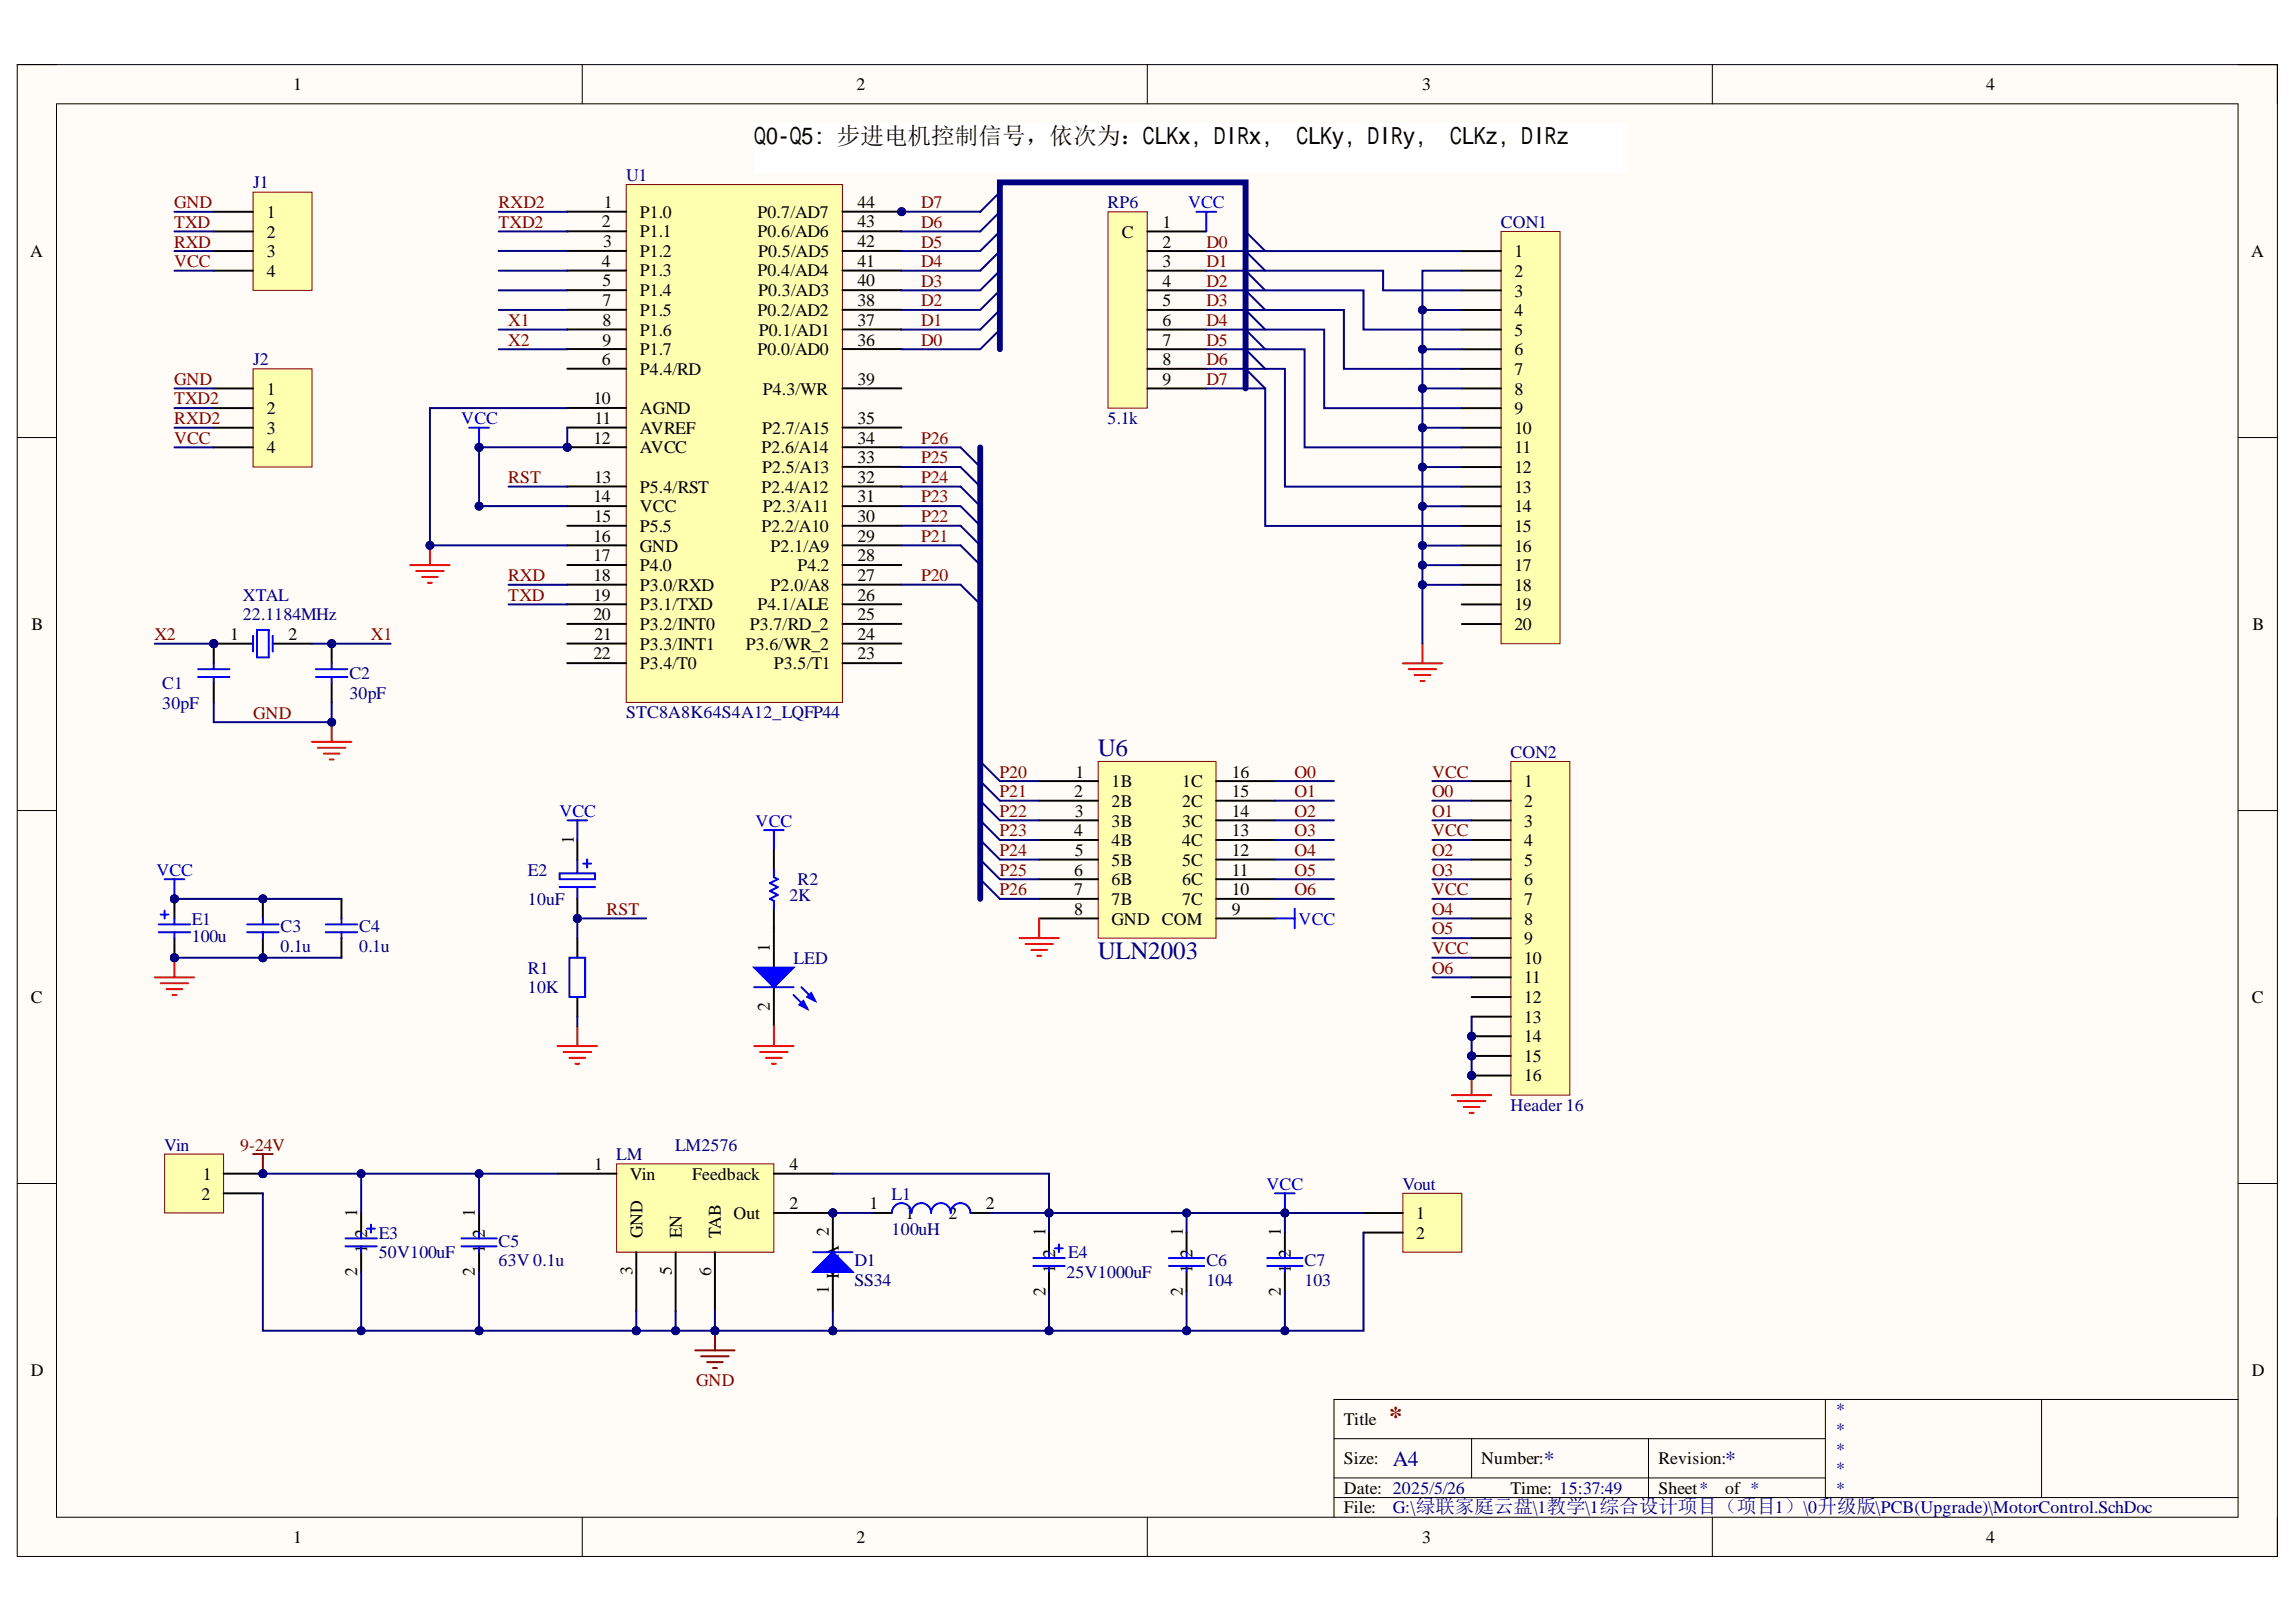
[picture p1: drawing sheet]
<svg xmlns="http://www.w3.org/2000/svg" width="297mm" height="210mm" viewBox="0 0 297 210" stroke-linecap="round" stroke-linejoin="round" font-family="sans-serif">
<defs><g id="words">
<text font-size="3.5" fill="#800000" x="179.7" y="184.4">*</text>
<g font-size="3.2" fill="#000080">
<text x="142" y="97.8">U6</text>
<text x="142" y="124">ULN2003</text>
</g>
<g font-size="3">
<text x="97.6" y="18.6">Q0-Q5: 步进电机控制信号，依次为：CLKx, DIRx,</text>
<text x="167.7" y="18.6">CLKy, DIRy,</text>
<text x="187.6" y="18.6">CLKz, DIRz</text>
</g>
<g font-size="2.8" fill="#000080">
<text x="180.2" y="189.7">A4</text>
<text x="199.7" y="189.7">*</text>
<text x="223.2" y="189.7">*</text>
</g>
<g font-size="2.3">
<text x="37.9" y="11.7">1</text>
<text x="110.8" y="11.7">2</text>
<text x="184" y="11.7">3</text>
<text x="257" y="11.7">4</text>
<text x="34.5" y="28.2">1</text>
<text x="77.9" y="29.4">2</text>
<text x="78.1" y="26.9">1</text>
<text x="82.8" y="28.2">P1.0</text>
<text x="98" y="28.2">P0.7/AD7</text>
<text x="111" y="29.4">43</text>
<text x="111" y="26.9">44</text>
<text x="150.4" y="29.5">1</text>
<text x="3.9" y="33.3">A</text>
<text x="34.5" y="30.8">2</text>
<text x="34.5" y="33.3">3</text>
<text x="34.5" y="35.9">4</text>
<text x="77.9" y="34.5">4</text>
<text x="78" y="32">3</text>
<text x="82.8" y="30.7">P1.1</text>
<text x="82.8" y="33.2">P1.2</text>
<text x="82.8" y="35.8">P1.3</text>
<text x="98" y="35.8">P0.4/AD4</text>
<text x="98" y="30.7">P0.6/AD6</text>
<text x="98.1" y="33.2">P0.5/AD5</text>
<text x="111" y="34.5">41</text>
<text x="111" y="32">42</text>
<text x="145.1" y="30.8">C</text>
<text x="150.4" y="32">2</text>
<text x="150.4" y="34.6">3</text>
<text x="195.9" y="33.3">1</text>
<text x="195.9" y="35.9">2</text>
<text x="291.2" y="33.3">A</text>
<text x="77.9" y="37">5</text>
<text x="77.9" y="39.6">7</text>
<text x="82.8" y="38.3">P1.4</text>
<text x="82.8" y="40.8">P1.5</text>
<text x="98" y="40.8">P0.2/AD2</text>
<text x="98.1" y="38.3">P0.3/AD3</text>
<text x="111" y="39.6">38</text>
<text x="111" y="37">40</text>
<text x="150.4" y="37.1">4</text>
<text x="150.4" y="39.7">5</text>
<text x="195.9" y="38.4">3</text>
<text x="195.9" y="40.9">4</text>
<text x="77.9" y="47.3">6</text>
<text x="77.9" y="42.2">8</text>
<text x="77.9" y="44.7">9</text>
<text x="82.8" y="43.5">P1.6</text>
<text x="82.8" y="46">P1.7</text>
<text x="98" y="46">P0.0/AD0</text>
<text x="98.2" y="43.5">P0.1/AD1</text>
<text x="111" y="44.7">36</text>
<text x="111" y="42.2">37</text>
<text x="150.4" y="42.2">6</text>
<text x="150.4" y="44.7">7</text>
<text x="150.4" y="47.3">8</text>
<text x="195.9" y="43.5">5</text>
<text x="195.9" y="46">6</text>
<text x="34.5" y="51.1">1</text>
<text x="34.5" y="53.6">2</text>
<text x="76.8" y="52.3">10</text>
<text x="82.8" y="48.5">P4.4/RD</text>
<text x="82.8" y="53.6">AGND</text>
<text x="98.7" y="51.1">P4.3/WR</text>
<text x="111" y="49.8">39</text>
<text x="150.4" y="49.8">9</text>
<text x="195.9" y="48.5">7</text>
<text x="195.9" y="51.1">8</text>
<text x="195.9" y="53.6">9</text>
<text x="34.5" y="56.1">3</text>
<text x="34.5" y="58.7">4</text>
<text x="76.8" y="57.4">12</text>
<text x="76.9" y="54.9">11</text>
<text x="82.8" y="56.1">AVREF</text>
<text x="82.8" y="58.7">AVCC</text>
<text x="98.5" y="58.7">P2.6/A14</text>
<text x="98.6" y="56.1">P2.7/A15</text>
<text x="111" y="60">33</text>
<text x="111" y="57.4">34</text>
<text x="111" y="54.9">35</text>
<text x="195.9" y="56.1">10</text>
<text x="195.9" y="58.7">11</text>
<text x="76.8" y="65">14</text>
<text x="76.8" y="62.5">13</text>
<text x="82.8" y="63.8">P5.4/RST</text>
<text x="98.5" y="63.8">P2.4/A12</text>
<text x="98.6" y="61.2">P2.5/A13</text>
<text x="111" y="65">31</text>
<text x="111" y="62.5">32</text>
<text x="195.9" y="61.2">12</text>
<text x="195.9" y="63.8">13</text>
<text x="76.8" y="70.1">16</text>
<text x="76.8" y="67.6">15</text>
<text x="82.8" y="66.3">VCC</text>
<text x="82.8" y="68.8">P5.5</text>
<text x="82.8" y="71.4">GND</text>
<text x="98.5" y="68.8">P2.2/A10</text>
<text x="98.7" y="66.3">P2.3/A11</text>
<text x="99.7" y="71.4">P2.1/A9</text>
<text x="111" y="70.1">29</text>
<text x="111" y="67.6">30</text>
<text x="195.9" y="66.3">14</text>
<text x="195.9" y="68.8">15</text>
<text x="195.9" y="71.4">16</text>
<text x="76.8" y="72.6">17</text>
<text x="76.8" y="75.2">18</text>
<text x="76.8" y="77.7">19</text>
<text x="82.8" y="73.9">P4.0</text>
<text x="82.8" y="76.4">P3.0/RXD</text>
<text x="99.7" y="76.4">P2.0/A8</text>
<text x="103.2" y="73.9">P4.2</text>
<text x="111" y="77.7">26</text>
<text x="111" y="75.2">27</text>
<text x="111" y="72.6">28</text>
<text x="195.9" y="73.9">17</text>
<text x="195.9" y="76.4">18</text>
<text x="4.1" y="81.5">B</text>
<text x="29.8" y="82.8">1</text>
<text x="37.3" y="82.8">2</text>
<text x="76.8" y="80.2">20</text>
<text x="76.9" y="82.8">21</text>
<text x="82.8" y="79">P3.1/TXD</text>
<text x="82.8" y="81.5">P3.2/INT0</text>
<text x="97" y="81.5">P3.7/RD_2</text>
<text x="98" y="79">P4.1/ALE</text>
<text x="111" y="82.8">24</text>
<text x="111" y="80.2">25</text>
<text x="195.9" y="79">19</text>
<text x="195.9" y="81.5">20</text>
<text x="291.4" y="81.5">B</text>
<text x="76.8" y="85.3">22</text>
<text x="82.8" y="84.1">P3.3/INT1</text>
<text x="82.8" y="86.6">P3.4/T0</text>
<text x="96.5" y="84.1">P3.6/WR_2</text>
<text x="100.1" y="86.6">P3.5/T1</text>
<text x="111" y="85.3">23</text>
<text x="139.1" y="100.6">1</text>
<text x="143.8" y="101.9">1B</text>
<text x="152.9" y="101.9">1C</text>
<text x="159.4" y="100.6">16</text>
<text x="197.2" y="101.9">1</text>
<text x="139" y="103.2">2</text>
<text x="139.1" y="105.7">3</text>
<text x="143.8" y="104.4">2B</text>
<text x="143.8" y="107">3B</text>
<text x="152.9" y="107">3C</text>
<text x="152.9" y="104.4">2C</text>
<text x="159.4" y="105.7">14</text>
<text x="159.4" y="103.2">15</text>
<text x="197.2" y="104.4">2</text>
<text x="197.2" y="107">3</text>
<text x="74.2" y="109.2" transform="rotate(-90 74.2 109.2)">1</text>
<text x="139" y="108.2">4</text>
<text x="139" y="113.3">6</text>
<text x="139.1" y="110.8">5</text>
<text x="143.8" y="109.5">4B</text>
<text x="143.8" y="112">5B</text>
<text x="152.9" y="112">5C</text>
<text x="152.9" y="109.5">4C</text>
<text x="159.4" y="113.3">11</text>
<text x="159.4" y="110.8">12</text>
<text x="159.4" y="108.2">13</text>
<text x="197.2" y="109.5">4</text>
<text x="197.2" y="112">5</text>
<text x="139" y="115.8">7</text>
<text x="139" y="118.4">8</text>
<text x="143.8" y="114.6">6B</text>
<text x="143.8" y="117.1">7B</text>
<text x="143.8" y="119.7">GND COM</text>
<text x="152.9" y="117.1">7C</text>
<text x="152.9" y="114.6">6C</text>
<text x="159.4" y="118.4">9</text>
<text x="159.4" y="115.8">10</text>
<text x="197.2" y="114.6">6</text>
<text x="197.2" y="117.1">7</text>
<text x="197.2" y="119.7">8</text>
<text x="99.6" y="123.2" transform="rotate(-90 99.6 123.2)">1</text>
<text x="197.2" y="122.2">9</text>
<text x="197.2" y="124.7">10</text>
<text x="4" y="129.8">C</text>
<text x="99.6" y="130.8" transform="rotate(-90 99.6 130.8)">2</text>
<text x="197.2" y="127.3">11</text>
<text x="197.2" y="129.8">12</text>
<text x="291.3" y="129.8">C</text>
<text x="197.2" y="132.3">13</text>
<text x="197.2" y="134.9">14</text>
<text x="197.2" y="137.4">15</text>
<text x="197.2" y="139.9">16</text>
<text x="26.1" y="155.3">2</text>
<text x="26.2" y="152.7">1</text>
<text x="76.8" y="151.4">1</text>
<text x="81.5" y="152.7">Vin</text>
<text x="89.5" y="152.7">Feedback</text>
<text x="102.2" y="151.4">4</text>
<text x="46.2" y="157.5" transform="rotate(-90 46.2 157.5)">1</text>
<text x="47.5" y="160.2" transform="rotate(-90 47.5 160.2)">2</text>
<text x="61.4" y="157.5" transform="rotate(-90 61.4 157.5)">1</text>
<text x="62.7" y="160.2" transform="rotate(-90 62.7 160.2)">2</text>
<text x="83.1" y="160.2" transform="rotate(-90 83.1 160.2)">GND</text>
<text x="88.2" y="160.2" transform="rotate(-90 88.2 160.2)">EN</text>
<text x="93.3" y="160.2" transform="rotate(-90 93.3 160.2)">TAB</text>
<text x="94.9" y="157.8">Out</text>
<text x="102.2" y="156.5">2</text>
<text x="107.2" y="160" transform="rotate(-90 107.2 160)">2</text>
<text x="112.5" y="156.5">1</text>
<text x="117.1" y="157.8">1</text>
<text x="122.7" y="157.8">2</text>
<text x="127.5" y="156.5">2</text>
<text x="135.2" y="160" transform="rotate(-90 135.2 160)">1</text>
<text x="153" y="160" transform="rotate(-90 153 160)">1</text>
<text x="165.7" y="160" transform="rotate(-90 165.7 160)">1</text>
<text x="183.2" y="157.8">1</text>
<text x="183.2" y="160.3">2</text>
<text x="46.2" y="165.1" transform="rotate(-90 46.2 165.1)">2</text>
<text x="47.5" y="162.2" transform="rotate(-90 47.5 162.2)">1</text>
<text x="61.4" y="165.1" transform="rotate(-90 61.4 165.1)">2</text>
<text x="62.7" y="162.2" transform="rotate(-90 62.7 162.2)">1</text>
<text x="81.8" y="165.1" transform="rotate(-90 81.8 165.1)">3</text>
<text x="86.9" y="165.1" transform="rotate(-90 86.9 165.1)">5</text>
<text x="92" y="165.1" transform="rotate(-90 92 165.1)">6</text>
<text x="107.2" y="167.5" transform="rotate(-90 107.2 167.5)">1</text>
<text x="108.5" y="165.5" transform="rotate(-90 108.5 165.5)">K A</text>
<text x="135.2" y="167.7" transform="rotate(-90 135.2 167.7)">2</text>
<text x="136.5" y="164.7" transform="rotate(-90 136.5 164.7)">1</text>
<text x="136.5" y="162.8" transform="rotate(-90 136.5 162.8)">2</text>
<text x="153" y="167.7" transform="rotate(-90 153 167.7)">2</text>
<text x="154.3" y="164.7" transform="rotate(-90 154.3 164.7)">1</text>
<text x="154.3" y="162.8" transform="rotate(-90 154.3 162.8)">2</text>
<text x="165.7" y="167.7" transform="rotate(-90 165.7 167.7)">2</text>
<text x="167" y="164.7" transform="rotate(-90 167 164.7)">1</text>
<text x="167" y="162.8" transform="rotate(-90 167 162.8)">2</text>
<text x="4" y="178.1">D</text>
<text x="291.3" y="178.1">D</text>
<text x="173.8" y="184.4">Title</text>
<text x="173.8" y="189.5">Size:</text>
<text x="191.6" y="189.5">Number:</text>
<text x="214.5" y="189.5">Revision:</text>
<text x="173.8" y="193.3">Date: 2025/5/26</text>
<text x="173.8" y="195.8">File:</text>
<text x="195.4" y="193.3">Time: 15:37:49</text>
<text x="214.5" y="193.3">Sheet*</text>
<text x="223.2" y="193.3">of *</text>
<text x="37.9" y="199.6">1</text>
<text x="110.8" y="199.6">2</text>
<text x="184" y="199.6">3</text>
<text x="257" y="199.6">4</text>
</g>
<g font-size="2.3" fill="#000080">
<text x="81" y="23.4">U1</text>
<text x="32.8" y="24.4">J1</text>
<text x="143.3" y="26.9">RP6</text>
<text x="194.2" y="29.5">CON1</text>
<text x="32.8" y="47.3">J2</text>
<text x="143.3" y="54.9">5.1k</text>
<text x="31.4" y="77.7">XTAL</text>
<text x="31.4" y="80.2">22.1184MHz</text>
<text x="21" y="89.2">C1</text>
<text x="45.2" y="87.9">C2</text>
<text x="21" y="91.7">30pF</text>
<text x="45.2" y="90.5">30pF</text>
<text x="81" y="92.9">STC8A8K64S4A12_LQFP44</text>
<text x="195.4" y="98.1">CON2</text>
<text x="68.3" y="113.3">E2</text>
<text x="24.8" y="119.7">E1</text>
<text x="68.3" y="117.1">10uF</text>
<text x="102.2" y="116.6">2K</text>
<text x="103.2" y="114.6">R2</text>
<text x="24.8" y="121.9">100u</text>
<text x="36.3" y="123.2">0.1u</text>
<text x="36.3" y="120.7">C3</text>
<text x="46.5" y="123.2">0.1u</text>
<text x="46.5" y="120.7">C4</text>
<text x="68.3" y="126">R1</text>
<text x="102.7" y="124.7">LED</text>
<text x="68.3" y="128.5">10K</text>
<text x="195.4" y="143.8">Header 16</text>
<text x="21.2" y="148.9">Vin</text>
<text x="87.3" y="148.9">LM2576</text>
<text x="79.7" y="150.2">LM</text>
<text x="115.4" y="155.3">L1</text>
<text x="181.5" y="154">Vout</text>
<text x="49" y="160.3">E3</text>
<text x="64.5" y="161.3">C5</text>
<text x="115.4" y="159.8">100uH</text>
<text x="49" y="162.9">50V100uF</text>
<text x="64.5" y="163.9">63V 0.1u</text>
<text x="110.5" y="163.9">D1</text>
<text x="110.5" y="166.4">SS34</text>
<text x="138" y="165.4">25V1000uF</text>
<text x="138.2" y="162.9">E4</text>
<text x="156.1" y="163.9">C6</text>
<text x="156.1" y="166.4">104</text>
<text x="168.8" y="163.9">C7</text>
<text x="168.8" y="166.4">103</text>
<text x="237.4" y="183.2">*</text>
<text x="237.4" y="185.7">*</text>
<text x="237.4" y="188.2">*</text>
<text x="237.4" y="190.8">*</text>
<text x="180.2" y="195.8">G:\绿联家庭云盘\1教学\1综合设计项目（项目1）\0升级版\PCB(Upgrade)\MotorControl.SchDoc</text>
<text x="237.4" y="193.3">*</text>
</g>
<g font-size="2.3" fill="#800000">
<text x="22.5" y="26.9">GND</text>
<text x="22.5" y="29.5">TXD</text>
<text x="64.5" y="26.9">RXD2</text>
<text x="64.5" y="29.5">TXD2</text>
<text x="119.2" y="29.5">D6</text>
<text x="119.2" y="26.9">D7</text>
<text x="22.5" y="32">RXD</text>
<text x="22.5" y="34.6">VCC</text>
<text x="119.2" y="34.6">D4</text>
<text x="119.2" y="32">D5</text>
<text x="156.1" y="32">D0</text>
<text x="156.1" y="34.6">D1</text>
<text x="119.2" y="39.7">D2</text>
<text x="119.2" y="37.1">D3</text>
<text x="156.1" y="37.1">D2</text>
<text x="156.1" y="39.7">D3</text>
<text x="65.8" y="42.2">X1</text>
<text x="65.8" y="44.7">X2</text>
<text x="119.2" y="44.7">D0</text>
<text x="119.2" y="42.2">D1</text>
<text x="156.1" y="42.2">D4</text>
<text x="156.1" y="44.7">D5</text>
<text x="156.1" y="47.3">D6</text>
<text x="22.5" y="49.8">GND</text>
<text x="22.5" y="52.3">TXD2</text>
<text x="156.1" y="49.8">D7</text>
<text x="22.5" y="54.9">RXD2</text>
<text x="22.5" y="57.4">VCC</text>
<text x="119.2" y="60">P25</text>
<text x="119.2" y="57.4">P26</text>
<text x="65.8" y="62.5">RST</text>
<text x="119.2" y="65">P23</text>
<text x="119.2" y="62.5">P24</text>
<text x="119.2" y="70.1">P21</text>
<text x="119.2" y="67.6">P22</text>
<text x="65.8" y="75.2">RXD</text>
<text x="65.8" y="77.7">TXD</text>
<text x="119.2" y="75.2">P20</text>
<text x="20" y="82.8">X2</text>
<text x="48" y="82.8">X1</text>
<text x="32.8" y="93">GND</text>
<text x="129.3" y="100.6">P20</text>
<text x="167.5" y="100.6">O0</text>
<text x="185.3" y="100.6">VCC</text>
<text x="129.3" y="103.2">P21</text>
<text x="129.3" y="105.7">P22</text>
<text x="167.5" y="103.2">O1</text>
<text x="167.5" y="105.7">O2</text>
<text x="185.3" y="103.2">O0</text>
<text x="185.3" y="105.7">O1</text>
<text x="129.3" y="113.3">P25</text>
<text x="129.3" y="110.8">P24</text>
<text x="129.3" y="108.2">P23</text>
<text x="167.5" y="108.2">O3</text>
<text x="167.5" y="110.8">O4</text>
<text x="167.5" y="113.3">O5</text>
<text x="185.3" y="110.8">O2</text>
<text x="185.3" y="113.3">O3</text>
<text x="185.3" y="108.2">VCC</text>
<text x="78.5" y="118.4">RST</text>
<text x="129.3" y="115.8">P26</text>
<text x="167.5" y="115.8">O6</text>
<text x="185.3" y="118.4">O4</text>
<text x="185.3" y="115.8">VCC</text>
<text x="185.3" y="120.9">O5</text>
<text x="185.3" y="126">O6</text>
<text x="185.3" y="123.5">VCC</text>
<text x="31.1" y="148.9">9-24V</text>
<text x="90.1" y="179.4">GND</text>
</g>
<g font-size="2.3" fill="#00f">
<text x="153.7" y="26.9">VCC</text>
<text x="59.7" y="54.9">VCC</text>
<text x="72.4" y="105.7">VCC</text>
<text x="97.8" y="107">VCC</text>
<text x="20.2" y="113.3">VCC</text>
<text x="168" y="119.7">VCC</text>
<text x="163.9" y="154">VCC</text>
</g>
</g></defs>
<path d="M2.2 8.4h292.4v193h-292.4z" fill-rule="evenodd" fill="#fffcf8"/>
<path d="M2.2 8.4h292.4v193h-292.4z" fill="none" stroke="#000" stroke-width=".13"/>
<path d="M7.3 13.4h282.2v182.9h-282.2z" fill-rule="evenodd" fill="#fffcf8"/>
<g fill="none" stroke="#000" stroke-width=".13">
<path d="M2.2 8.4h5.1M7.3 13.4h282.2v182.9h-282.2zM75.3 8.4v5M148.4 8.4v5M221.5 8.4v5M289.5 8.4h5.1v5M2.2 56.6h5.1M289.5 56.6h5.1M2.2 104.9h5.1M289.5 104.9h5.1M2.2 153.2h5.1M289.5 153.2h5.1"/>
<path d="M75.3 196.3v5.1M148.4 196.3v5.1M172.6 186.2h63.6M172.6 193.8h116.9M172.6 191.3h63.6M190.4 186.2v5.1M213.3 186.2v7.6M221.5 196.3v5.1M236.2 181.1v12.7M264.1 181.1v12.7M289.5 181.1h-116.9v15.2M294.6 196.3v5.1"/>
</g>
<path d="M74.7 121.4v2.5M74.7 129v2.6" fill="none" stroke="#000" stroke-width=".25"/>
<path d="M73.7 123.9h2v5.1h-2z" fill="none" stroke="#00f" stroke-width=".25"/>
<circle cx="74.7" cy="118.9" r=".51" fill="#000080"/>
<circle cx="74.7" cy="118.9" r=".51" fill="none" stroke="#000080" stroke-width=".13"/>
<path d="M72.4 113h4.6v.8h-4.6zM72.4 114.8h4.6M74.7 111.2v1.8M74.7 114.8v1.5M75.5 111.8h1M76 111.2v1.1" fill="none" stroke="#00f" stroke-width=".25"/>
<path d="M74.7 108.7v2.5M74.7 116.3v2.6" fill="none" stroke="#000" stroke-width=".25"/>
<circle cx="74.7" cy="118.9" r=".51" fill="#000080"/>
<circle cx="74.7" cy="118.9" r=".51" fill="none" stroke="#000080" stroke-width=".13"/>
<circle cx="27.7" cy="83.3" r=".51" fill="#000080"/>
<circle cx="27.7" cy="83.3" r=".51" fill="none" stroke="#000080" stroke-width=".13"/>
<path d="M27.7 83.3h5" fill="none" stroke="#000" stroke-width=".25"/>
<circle cx="27.7" cy="83.3" r=".51" fill="#000080"/>
<circle cx="27.7" cy="83.3" r=".51" fill="none" stroke="#000080" stroke-width=".13"/>
<path d="M35.3 83.3h5.1" fill="none" stroke="#000" stroke-width=".25"/>
<path d="M32.7 82.3v2M33.2 81.5h1.6v3.6h-1.6zM35.3 82.3v2" fill="none" stroke="#00f" stroke-width=".25"/>
<circle cx="27.7" cy="83.3" r=".51" fill="#000080"/>
<circle cx="27.7" cy="83.3" r=".51" fill="none" stroke="#000080" stroke-width=".13"/>
<path d="M27.7 83.3v2.5M27.7 88.4v2.5" fill="none" stroke="#000" stroke-width=".25"/>
<circle cx="27.7" cy="83.3" r=".51" fill="#000080"/>
<circle cx="27.7" cy="83.3" r=".51" fill="none" stroke="#000080" stroke-width=".13"/>
<path d="M25.6 86.6h4.1M25.6 87.6h4.1M27.7 85.8v.8M27.7 87.6v.8" fill="none" stroke="#00f" stroke-width=".25"/>
<circle cx="42.9" cy="83.3" r=".51" fill="#000080"/>
<circle cx="42.9" cy="83.3" r=".51" fill="none" stroke="#000080" stroke-width=".13"/>
<path d="M42.9 83.3v2.5M42.9 88.4v2.5" fill="none" stroke="#000" stroke-width=".25"/>
<circle cx="42.9" cy="83.3" r=".51" fill="#000080"/>
<circle cx="42.9" cy="83.3" r=".51" fill="none" stroke="#000080" stroke-width=".13"/>
<path d="M40.9 86.6h4M40.9 87.6h4M42.9 85.8v.8M42.9 87.6v.8M98.8 107.4h2.6M100.1 107.4v2.6" fill="none" stroke="#00f" stroke-width=".25"/>
<path d="M40.4 96h5M41.1 96.8h3.6M41.9 97.5h2M42.7 98.3h.5M42.9 93.5v2.5" fill="none" stroke="#f00" stroke-width=".25"/>
<circle cx="42.9" cy="93.5" r=".51" fill="#000080"/>
<circle cx="42.9" cy="93.5" r=".51" fill="none" stroke="#000080" stroke-width=".13"/>
<path d="M53.1 73.1h5.1M53.8 73.9h3.6M54.6 74.7h2M55.4 75.4h.5M55.6 70.6v2.5" fill="none" stroke="#f00" stroke-width=".25"/>
<path d="M194.2 30h7.6v53.3h-7.6z" fill-rule="evenodd" fill="#ffffb0"/>
<path d="M194.2 30h7.6v53.3h-7.6z" fill="none" stroke="#800000" stroke-width=".13"/>
<g fill="none" stroke="#000" stroke-width=".25">
<path d="M189.1 32.5h5.1M189.1 35h5.1M189.1 37.6h5.1M189.1 40.1h5.1M189.1 42.7h5.1M189.1 45.2h5.1M189.1 47.7h5.1M189.1 50.3h5.1M189.1 52.8h5.1M189.1 55.4h5.1M189.1 57.9h5.1M189.1 60.4h5.1"/>
<path d="M189.1 63h5.1M189.1 65.5h5.1M189.1 68.1h5.1M189.1 70.6h5.1M189.1 73.1h5.1M189.1 75.7h5.1M189.1 78.2h5.1M189.1 80.8h5.1"/>
</g>
<path d="M181.5 85.8h5.1M182.3 86.6h3.5M183 87.4h2M183.8 88.1h.5M184 83.3v2.5" fill="none" stroke="#f00" stroke-width=".25"/>
<path d="M142.1 98.5h15.2v22.9h-15.2z" fill-rule="evenodd" fill="#ffffb0"/>
<path d="M142.1 98.5h15.2v22.9h-15.2z" fill="none" stroke="#800000" stroke-width=".13"/>
<g fill="none" stroke="#000" stroke-width=".25">
<path d="M100.1 110v2.5M100.1 117.6v7.6M134.4 101.1h7.7M134.4 103.6h7.7M134.4 106.2h7.7M134.4 108.7h7.7M134.4 111.2h7.7M134.4 113.8h7.7M134.4 116.3h7.7M134.4 118.9h7.7M157.3 101.1h7.7M157.3 103.6h7.7"/>
<path d="M157.3 106.2h7.7M157.3 108.7h7.7M157.3 111.2h7.7M157.3 113.8h7.7M157.3 116.3h7.7M157.3 118.9h7.7M100.1 127.8v5"/>
</g>
<path d="M100.1 112.5v1l.5 .3-1 .5 1 .5-1 .5 1 .5-1 .5 .5 .3v1" fill="none" stroke="#00f" stroke-width=".25"/>
<path d="M97.6 125.2h5.1l-2.6 2.6z" fill="#00f"/>
<path d="M97.6 125.2h5.1l-2.6 2.6zM102.7 128.8l1.7 1.7M103.7 127.8l1.8 1.7" fill="none" stroke="#00f" stroke-width=".25"/>
<path d="M103.4 130l.5-.5 .5 1z" fill="#00f"/>
<path d="M103.4 130l.5-.5 .5 1z" fill="none" stroke="#00f" stroke-width=".25"/>
<path d="M104.4 129l.5-.5 .6 1z" fill="#00f"/>
<path d="M21.3 113.8h2.5M22.6 113.8v2.5M97.6 127.8h5.1M104.4 129l.5-.5 .6 1z" fill="none" stroke="#00f" stroke-width=".25"/>
<path d="M97.6 135.4h5.1M98.3 136.1h3.6M99.1 136.9h2M99.9 137.7h.5M100.1 132.8v2.6" fill="none" stroke="#f00" stroke-width=".25"/>
<circle cx="22.6" cy="116.3" r=".51" fill="#000080"/>
<circle cx="22.6" cy="116.3" r=".51" fill="none" stroke="#000080" stroke-width=".13"/>
<path d="M20 126.5h5.1M20.8 127.2h3.5M21.6 128h2M22.3 128.8h.5M22.6 123.9v2.6" fill="none" stroke="#f00" stroke-width=".25"/>
<circle cx="22.6" cy="123.9" r=".51" fill="#000080"/>
<circle cx="22.6" cy="123.9" r=".51" fill="none" stroke="#000080" stroke-width=".13"/>
<circle cx="22.6" cy="116.3" r=".51" fill="#000080"/>
<circle cx="22.6" cy="116.3" r=".51" fill="none" stroke="#000080" stroke-width=".13"/>
<circle cx="22.6" cy="123.9" r=".51" fill="#000080"/>
<circle cx="22.6" cy="123.9" r=".51" fill="none" stroke="#000080" stroke-width=".13"/>
<path d="M22.6 116.3v2.6" fill="none" stroke="#000" stroke-width=".25"/>
<circle cx="22.6" cy="116.3" r=".51" fill="#000080"/>
<circle cx="22.6" cy="116.3" r=".51" fill="none" stroke="#000080" stroke-width=".13"/>
<path d="M22.6 121.4v2.5" fill="none" stroke="#000" stroke-width=".25"/>
<circle cx="22.6" cy="123.9" r=".51" fill="#000080"/>
<circle cx="22.6" cy="123.9" r=".51" fill="none" stroke="#000080" stroke-width=".13"/>
<path d="M60.7 55.4h2.5M62 55.4v2.5M20.5 119.6h4.1M20.8 118.4h1M21.3 117.8v1.1M22.6 118.9v.7M20.5 120.6h4.1M22.6 120.6v.8" fill="none" stroke="#00f" stroke-width=".25"/>
<circle cx="62" cy="57.9" r=".51" fill="#000080"/>
<circle cx="62" cy="57.9" r=".51" fill="none" stroke="#000080" stroke-width=".13"/>
<path d="M97.6 16h112.9v6.3h-112.9z" fill-rule="evenodd" fill="#fff"/>
<path d="M97.6 16h112.9v6.3h-112.9z" fill="none" stroke="#fff" stroke-width=".13"/>
<path d="M72.1 135.4h5.1M72.9 136.1h3.6M73.7 136.9h2M74.4 137.7h.5M74.7 132.8v2.6" fill="none" stroke="#f00" stroke-width=".25"/>
<path d="M73.4 106.2h2.6M74.7 106.2v2.5" fill="none" stroke="#00f" stroke-width=".25"/>
<path d="M143.3 27.4h5.1v25.4h-5.1z" fill-rule="evenodd" fill="#ffffb0"/>
<path d="M143.3 27.4h5.1v25.4h-5.1z" fill="none" stroke="#800000" stroke-width=".13"/>
<path d="M148.4 30h7.7M148.4 32.5h7.7M148.4 35h7.7M148.4 37.6h7.7M148.4 40.1h7.7M148.4 42.7h7.7M148.4 45.2h7.7M148.4 47.7h7.7M148.4 50.3h7.7" fill="none" stroke="#000" stroke-width=".25"/>
<path d="M154.8 27.4h2.5M156.1 27.4v2.6M165 118.9h2.5M167.5 117.6v2.5" fill="none" stroke="#00f" stroke-width=".25"/>
<path d="M134.4 118.9v2.5M131.9 121.4h5.1M132.7 122.2h3.5M133.4 122.9h2.1M134.2 123.7h.5" fill="none" stroke="#f00" stroke-width=".25"/>
<circle cx="190.4" cy="134.1" r=".51" fill="#000080"/>
<circle cx="190.4" cy="134.1" r=".51" fill="none" stroke="#000080" stroke-width=".13"/>
<circle cx="190.4" cy="136.6" r=".51" fill="#000080"/>
<circle cx="190.4" cy="136.6" r=".51" fill="none" stroke="#000080" stroke-width=".13"/>
<circle cx="190.4" cy="139.2" r=".51" fill="#000080"/>
<circle cx="190.4" cy="139.2" r=".51" fill="none" stroke="#000080" stroke-width=".13"/>
<path d="M195.5 98.5h7.6v43.2h-7.6z" fill-rule="evenodd" fill="#ffffb0"/>
<path d="M195.5 98.5h7.6v43.2h-7.6z" fill="none" stroke="#800000" stroke-width=".13"/>
<g fill="none" stroke="#000" stroke-width=".25">
<path d="M190.4 101.1h5.1M190.4 103.6h5.1M190.4 106.2h5.1M190.4 108.7h5.1M190.4 111.2h5.1M190.4 113.8h5.1M190.4 116.3h5.1M190.4 118.9h5.1M190.4 121.4h5.1M190.4 123.9h5.1M190.4 126.5h5.1M190.4 129h5.1"/>
<path d="M190.4 131.6h5.1M190.4 134.1h5.1"/>
</g>
<circle cx="190.4" cy="134.1" r=".51" fill="#000080"/>
<circle cx="190.4" cy="134.1" r=".51" fill="none" stroke="#000080" stroke-width=".13"/>
<path d="M190.4 136.6h5.1" fill="none" stroke="#000" stroke-width=".25"/>
<circle cx="190.4" cy="136.6" r=".51" fill="#000080"/>
<circle cx="190.4" cy="136.6" r=".51" fill="none" stroke="#000080" stroke-width=".13"/>
<path d="M190.4 139.2h5.1" fill="none" stroke="#000" stroke-width=".25"/>
<circle cx="190.4" cy="139.2" r=".51" fill="#000080"/>
<circle cx="190.4" cy="139.2" r=".51" fill="none" stroke="#000080" stroke-width=".13"/>
<path d="M190.4 139.2v2.5M187.8 141.7h5.1M188.6 142.5h3.6M189.4 143.3h2M190.1 144h.5" fill="none" stroke="#f00" stroke-width=".25"/>
<circle cx="190.4" cy="139.2" r=".51" fill="#000080"/>
<circle cx="190.4" cy="139.2" r=".51" fill="none" stroke="#000080" stroke-width=".13"/>
<circle cx="73.4" cy="57.9" r=".51" fill="#000080"/>
<circle cx="73.4" cy="57.9" r=".51" fill="none" stroke="#000080" stroke-width=".13"/>
<path d="M81 23.9h28v67h-28z" fill-rule="evenodd" fill="#ffffb0"/>
<path d="M81 23.9h28v67h-28z" fill="none" stroke="#800000" stroke-width=".13"/>
<path d="M73.4 27.4h7.6M73.4 29.9h7.6M73.4 32.5h7.6M73.4 35h7.6M73.4 37.6h7.6M73.4 47.7h7.6M73.4 40.1h7.6M73.4 42.6h7.6M73.4 45.2h7.6M73.4 52.8h7.6M73.4 55.3h7.6M73.4 57.9h7.6" fill="none" stroke="#000" stroke-width=".25"/>
<circle cx="73.4" cy="57.9" r=".51" fill="#000080"/>
<circle cx="73.4" cy="57.9" r=".51" fill="none" stroke="#000080" stroke-width=".13"/>
<g fill="none" stroke="#000" stroke-width=".25">
<path d="M109 37.6h7.6M109 35h7.6M109 32.5h7.6M109 29.9h7.6M109 27.4h7.6M109 57.9h7.6M109 55.3h7.6M109 45.2h7.6M109 42.6h7.6M109 40.1h7.6M109 50.3h7.6M73.4 63h7.6"/>
<path d="M73.4 65.5h7.6M73.4 68h7.6M73.4 70.6h7.6M73.4 73.1h7.6M73.4 75.7h7.6M73.4 78.2h7.6M109 63h7.6M109 65.5h7.6M109 68h7.6M109 70.6h7.6M109 73.1h7.6M109 75.7h7.6"/>
<path d="M109 78.2h7.6M109 60.4h7.6M73.4 80.7h7.6M73.4 83.3h7.6M73.4 85.8h7.6M109 80.7h7.6M109 83.3h7.6M109 85.8h7.6"/>
</g>
<path d="M32.7 24.9h7.7v12.7h-7.7z" fill-rule="evenodd" fill="#ffffb0"/>
<path d="M32.7 24.9h7.7v12.7h-7.7z" fill="none" stroke="#800000" stroke-width=".13"/>
<path d="M27.7 27.4h5M27.7 30h5M27.7 32.5h5M27.7 35h5" fill="none" stroke="#000" stroke-width=".25"/>
<path d="M32.7 47.7h7.7v12.7h-7.7z" fill-rule="evenodd" fill="#ffffb0"/>
<path d="M32.7 47.7h7.7v12.7h-7.7z" fill="none" stroke="#800000" stroke-width=".13"/>
<path d="M27.7 50.3h5M27.7 52.8h5M27.7 55.4h5M27.7 57.9h5" fill="none" stroke="#000" stroke-width=".25"/>
<circle cx="34" cy="116.3" r=".51" fill="#000080"/>
<circle cx="34" cy="116.3" r=".51" fill="none" stroke="#000080" stroke-width=".13"/>
<circle cx="34" cy="123.9" r=".51" fill="#000080"/>
<circle cx="34" cy="123.9" r=".51" fill="none" stroke="#000080" stroke-width=".13"/>
<path d="M34 116.3v2.6" fill="none" stroke="#000" stroke-width=".25"/>
<circle cx="34" cy="116.3" r=".51" fill="#000080"/>
<circle cx="34" cy="116.3" r=".51" fill="none" stroke="#000080" stroke-width=".13"/>
<path d="M34 121.4v2.5" fill="none" stroke="#000" stroke-width=".25"/>
<circle cx="34" cy="123.9" r=".51" fill="#000080"/>
<circle cx="34" cy="123.9" r=".51" fill="none" stroke="#000080" stroke-width=".13"/>
<path d="M32 119.6h4M34 118.9v.7M42.1 119.6h4.1M44.2 118.9v.7M32 120.6h4M34 120.6v.8M42.1 120.6h4.1M44.2 120.6v.8" fill="none" stroke="#00f" stroke-width=".25"/>
<path d="M44.2 116.3v2.6M44.2 121.4v2.5" fill="none" stroke="#000" stroke-width=".25"/>
<circle cx="107.7" cy="157" r=".51" fill="#000080"/>
<circle cx="107.7" cy="157" r=".51" fill="none" stroke="#000080" stroke-width=".13"/>
<path d="M79.8 150.6h20.3v11.4h-20.3z" fill-rule="evenodd" fill="#ffffb0"/>
<path d="M79.8 150.6h20.3v11.4h-20.3z" fill="none" stroke="#800000" stroke-width=".13"/>
<path d="M72.1 151.9h7.7M100.1 157h7.6M82.3 162v7.7" fill="none" stroke="#000" stroke-width=".25"/>
<circle cx="107.7" cy="157" r=".51" fill="#000080"/>
<circle cx="107.7" cy="157" r=".51" fill="none" stroke="#000080" stroke-width=".13"/>
<g fill="none" stroke="#000" stroke-width=".25">
<path d="M46.7 157v2.5M62 157v2.5M100.1 151.9h7.6M135.7 159.5v2.5M153.5 159.5v2.5M166.2 159.5v2.5M46.7 162v2.6M62 162v2.6M87.4 162v7.7M92.5 162v7.7M135.7 164.6v2.5M153.5 164.6v2.5"/>
<path d="M166.2 164.6v2.5"/>
</g>
<g fill="none" stroke="#00f" stroke-width=".25">
<path d="M46.7 159.5v.8M47.5 159h1M48 158.5v1M62 159.5v.8M44.7 160.3h4.1M44.7 161.3h4.1M46.7 161.3v.7M59.7 160.3h4.6M59.7 161.3h4.6M62 161.3v.7M133.7 162.8h4M133.7 163.8h4"/>
<path d="M135.7 162v.8M135.7 163.8v.8M136.5 161.5h1M137 161v1M151.2 162.8h4.6M151.2 163.8h4.6M153.5 162v.8M153.5 163.8v.8M163.9 162.8h4.6M163.9 163.8h4.6M166.2 162v.8M166.2 163.8v.8"/>
</g>
<circle cx="107.7" cy="157" r=".51" fill="#000080"/>
<circle cx="107.7" cy="157" r=".51" fill="none" stroke="#000080" stroke-width=".13"/>
<path d="M107.7 157v5M107.7 164.6v5.1" fill="none" stroke="#000" stroke-width=".25"/>
<circle cx="107.7" cy="157" r=".51" fill="#000080"/>
<circle cx="107.7" cy="157" r=".51" fill="none" stroke="#000080" stroke-width=".13"/>
<path d="M105.2 164.6l2.5-2.6 2.6 2.6z" fill="#00f"/>
<path d="M115.4 157a1.27 1.27 0 0 1 1.2-1.3 1.27 1.27 0 0 1 1.3 1.3 1.27 1.27 0 0 1 1.3-1.3 1.27 1.27 0 0 1 1.3 1.3 1.27 1.27 0 0 1 1.2-1.3 1.27 1.27 0 0 1 1.3 1.3 1.27 1.27 0 0 1 1.3-1.3 1.27 1.27 0 0 1 1.2 1.3M105.2 164.6l2.5-2.6 2.6 2.6zM105.2 162h5.1" fill="none" stroke="#00f" stroke-width=".25"/>
<path d="M112.8 157h2.6M125.5 157h2.6" fill="none" stroke="#000" stroke-width=".25"/>
<path d="M89.9 174.8h5.1M90.7 175.5h3.6M91.5 176.3h2M92.2 177h.5M92.5 172.2v2.6" fill="none" stroke="#800000" stroke-width=".25"/>
<circle cx="92.5" cy="172.2" r=".51" fill="#000080"/>
<circle cx="92.5" cy="172.2" r=".51" fill="none" stroke="#000080" stroke-width=".13"/>
<path d="M32.7 149.3h2.6M34 149.3v2.6" fill="none" stroke="#800000" stroke-width=".25"/>
<circle cx="34" cy="151.9" r=".51" fill="#000080"/>
<circle cx="34" cy="151.9" r=".51" fill="none" stroke="#000080" stroke-width=".13"/>
<circle cx="34" cy="151.9" r=".51" fill="#000080"/>
<circle cx="34" cy="151.9" r=".51" fill="none" stroke="#000080" stroke-width=".13"/>
<path d="M21.3 149.3h7.6v7.7h-7.6z" fill-rule="evenodd" fill="#ffffb0"/>
<path d="M21.3 149.3h7.6v7.7h-7.6z" fill="none" stroke="#800000" stroke-width=".13"/>
<path d="M28.9 151.9h5.1" fill="none" stroke="#000" stroke-width=".25"/>
<circle cx="34" cy="151.9" r=".51" fill="#000080"/>
<circle cx="34" cy="151.9" r=".51" fill="none" stroke="#000080" stroke-width=".13"/>
<path d="M28.9 154.4h5.1" fill="none" stroke="#000" stroke-width=".25"/>
<path d="M181.5 154.4h7.6v7.6h-7.6z" fill-rule="evenodd" fill="#ffffb0"/>
<path d="M181.5 154.4h7.6v7.6h-7.6z" fill="none" stroke="#800000" stroke-width=".13"/>
<path d="M176.4 157h5.1M176.4 159.5h5.1" fill="none" stroke="#000" stroke-width=".25"/>
<path d="M165 154.4h2.5M166.2 154.4v2.6" fill="none" stroke="#00f" stroke-width=".25"/>
<circle cx="166.2" cy="157" r=".51" fill="#000080"/>
<circle cx="166.2" cy="157" r=".51" fill="none" stroke="#000080" stroke-width=".13"/>
<g fill="none" stroke="#000080" stroke-width=".25">
<path d="M22.6 35h5.1M22.6 32.5h5.1M22.6 30h5.1M22.6 27.4h5.1M129.4 37.6l-2.6 2.5M129.4 35l-2.6 2.6M129.4 27.4l-2.6 2.6M129.4 24.9l-2.6 2.5M129.4 30l-2.6 2.5M129.4 32.5l-2.6 2.5M161.1 30l2.6 2.5M161.1 32.5l2.6 2.5"/>
<path d="M161.1 35l2.6 2.6M161.1 37.6l2.6 2.5M22.6 57.9h5.1M22.6 55.4h5.1M22.6 52.8h5.1M22.6 50.3h5.1M73.4 52.8h-17.8v17.8M124.3 57.9l2.5 2.5M129.4 42.7l-2.6 2.5M129.4 40.1l-2.6 2.6M161.1 40.1l2.6 2.6M161.1 42.7l2.6 2.5"/>
<path d="M161.1 45.2l2.6 2.5M161.1 47.7l2.6 2.6M124.3 60.4l2.5 2.6M124.3 63l2.5 2.5M124.3 65.5l2.5 2.5M124.3 68l2.5 2.6M124.3 70.6l2.5 2.5M124.3 75.7l2.5 2.5M126.8 98.5l2.6 2.6M126.8 101.1l2.6 2.5M126.8 103.6l2.6 2.6M126.8 106.2l2.6 2.5"/>
<path d="M126.8 108.7l2.6 2.5M126.8 111.2l2.6 2.6M126.8 113.8l2.6 2.5"/>
</g>
<circle cx="55.6" cy="70.6" r=".51" fill="#000080"/>
<circle cx="55.6" cy="70.6" r=".51" fill="none" stroke="#000080" stroke-width=".13"/>
<path d="M20 83.3h7.7" fill="none" stroke="#000080" stroke-width=".25"/>
<circle cx="27.7" cy="83.3" r=".51" fill="#000080"/>
<circle cx="27.7" cy="83.3" r=".51" fill="none" stroke="#000080" stroke-width=".13"/>
<path d="M73.4 65.5h-11.4" fill="none" stroke="#000080" stroke-width=".25"/>
<circle cx="62" cy="65.5" r=".51" fill="#000080"/>
<circle cx="62" cy="65.5" r=".51" fill="none" stroke="#000080" stroke-width=".13"/>
<path d="M73.4 55.3v2.6h-11.4" fill="none" stroke="#000080" stroke-width=".25"/>
<circle cx="62" cy="57.9" r=".51" fill="#000080"/>
<circle cx="62" cy="57.9" r=".51" fill="none" stroke="#000080" stroke-width=".13"/>
<circle cx="73.4" cy="57.9" r=".51" fill="#000080"/>
<circle cx="73.4" cy="57.9" r=".51" fill="none" stroke="#000080" stroke-width=".13"/>
<path d="M27.7 90.9v2.6h15.2v-2.6" fill="none" stroke="#000080" stroke-width=".25"/>
<circle cx="42.9" cy="93.5" r=".51" fill="#000080"/>
<circle cx="42.9" cy="93.5" r=".51" fill="none" stroke="#000080" stroke-width=".13"/>
<path d="M73.4 37.6h-8.9M73.4 35h-8.9M73.4 32.5h-8.9M73.4 29.9l-8.9 .1M73.4 27.4h-8.9M73.4 45.2h-8.9M73.4 42.6l-8.9 .1M73.4 40.1h-8.9M73.4 78.2h-7.6M73.4 75.7h-7.6M73.4 63h-7.6M40.4 83.3h10.1" fill="none" stroke="#000080" stroke-width=".25"/>
<circle cx="42.9" cy="83.3" r=".51" fill="#000080"/>
<circle cx="42.9" cy="83.3" r=".51" fill="none" stroke="#000080" stroke-width=".13"/>
<path d="M83.6 118.9h-8.9v2.5" fill="none" stroke="#000080" stroke-width=".25"/>
<circle cx="74.7" cy="118.9" r=".51" fill="#000080"/>
<circle cx="74.7" cy="118.9" r=".51" fill="none" stroke="#000080" stroke-width=".13"/>
<path d="M116.6 37.6h10.2M116.6 35h10.2M116.6 32.5h10.2M116.6 29.9l10.2 .1M116.6 27.4h10.2M116.6 57.9h7.7M116.6 45.2h10.2M116.6 42.6l10.2 .1M116.6 40.1h10.2M116.6 63h7.7M116.6 60.4h7.7" fill="none" stroke="#000080" stroke-width=".25"/>
<circle cx="116.6" cy="27.4" r=".51" fill="#000080"/>
<circle cx="116.6" cy="27.4" r=".51" fill="none" stroke="#000080" stroke-width=".13"/>
<path d="M156.1 37.6h20.3v5.1h12.7M156.1 35h22.8v2.6h10.2M156.1 32.5h33M156.1 50.3h7.6v17.8h25.4M156.1 47.7h10.1v15.3h22.9M156.1 45.2h12.7v12.7h20.3M156.1 42.7h15.2v10.1h17.8M156.1 40.1h17.8v7.6h15.2M184 70.6h5.1" fill="none" stroke="#000080" stroke-width=".25"/>
<circle cx="184" cy="70.6" r=".51" fill="#000080"/>
<circle cx="184" cy="70.6" r=".51" fill="none" stroke="#000080" stroke-width=".13"/>
<path d="M184 65.5h5.1" fill="none" stroke="#000080" stroke-width=".25"/>
<circle cx="184" cy="65.5" r=".51" fill="#000080"/>
<circle cx="184" cy="65.5" r=".51" fill="none" stroke="#000080" stroke-width=".13"/>
<path d="M184 60.4h5.1" fill="none" stroke="#000080" stroke-width=".25"/>
<circle cx="184" cy="60.4" r=".51" fill="#000080"/>
<circle cx="184" cy="60.4" r=".51" fill="none" stroke="#000080" stroke-width=".13"/>
<path d="M184 55.4h5.1" fill="none" stroke="#000080" stroke-width=".25"/>
<circle cx="184" cy="55.4" r=".51" fill="#000080"/>
<circle cx="184" cy="55.4" r=".51" fill="none" stroke="#000080" stroke-width=".13"/>
<path d="M184 50.3h5.1" fill="none" stroke="#000080" stroke-width=".25"/>
<circle cx="184" cy="50.3" r=".51" fill="#000080"/>
<circle cx="184" cy="50.3" r=".51" fill="none" stroke="#000080" stroke-width=".13"/>
<path d="M184 45.2h5.1" fill="none" stroke="#000080" stroke-width=".25"/>
<circle cx="184" cy="45.2" r=".51" fill="#000080"/>
<circle cx="184" cy="45.2" r=".51" fill="none" stroke="#000080" stroke-width=".13"/>
<path d="M184 40.1h5.1" fill="none" stroke="#000080" stroke-width=".25"/>
<circle cx="184" cy="40.1" r=".51" fill="#000080"/>
<circle cx="184" cy="40.1" r=".51" fill="none" stroke="#000080" stroke-width=".13"/>
<path d="M22.6 123.9h21.6" fill="none" stroke="#000080" stroke-width=".25"/>
<circle cx="22.6" cy="123.9" r=".51" fill="#000080"/>
<circle cx="22.6" cy="123.9" r=".51" fill="none" stroke="#000080" stroke-width=".13"/>
<circle cx="34" cy="123.9" r=".51" fill="#000080"/>
<circle cx="34" cy="123.9" r=".51" fill="none" stroke="#000080" stroke-width=".13"/>
<path d="M22.6 116.3h21.6" fill="none" stroke="#000080" stroke-width=".25"/>
<circle cx="22.6" cy="116.3" r=".51" fill="#000080"/>
<circle cx="22.6" cy="116.3" r=".51" fill="none" stroke="#000080" stroke-width=".13"/>
<circle cx="34" cy="116.3" r=".51" fill="#000080"/>
<circle cx="34" cy="116.3" r=".51" fill="none" stroke="#000080" stroke-width=".13"/>
<g fill="none" stroke="#000080" stroke-width=".25">
<path d="M62 57.9v7.6M129.4 116.3h5M129.4 113.8h5M129.4 111.2h5M129.4 108.7h5M129.4 106.2h5M129.4 103.6h5M129.4 101.1h5M165 116.3h7.6M165 113.8h7.6M165 111.2h7.6M165 108.7h7.6"/>
<path d="M165 106.2h7.6M165 103.6h7.6M165 101.1h7.6M185.3 116.3h5.1M185.3 113.8h5.1M185.3 111.2h5.1M185.3 108.7h5.1M185.3 106.2h5.1M185.3 103.6h5.1M185.3 101.1h5.1M185.3 118.9h5.1M185.3 126.5h5.1"/>
<path d="M185.3 123.9h5.1M185.3 121.4h5.1"/>
</g>
<circle cx="62" cy="65.5" r=".51" fill="#000080"/>
<circle cx="62" cy="65.5" r=".51" fill="none" stroke="#000080" stroke-width=".13"/>
<circle cx="62" cy="57.9" r=".51" fill="#000080"/>
<circle cx="62" cy="57.9" r=".51" fill="none" stroke="#000080" stroke-width=".13"/>
<path d="M116.6 27.4h.1M74.7 131.6v1.2" fill="none" stroke="#000080" stroke-width=".25"/>
<circle cx="116.6" cy="27.4" r=".51" fill="#000080"/>
<circle cx="116.6" cy="27.4" r=".51" fill="none" stroke="#000080" stroke-width=".13"/>
<path d="M190.4 131.6v7.6" fill="none" stroke="#000080" stroke-width=".25"/>
<circle cx="190.4" cy="134.1" r=".51" fill="#000080"/>
<circle cx="190.4" cy="134.1" r=".51" fill="none" stroke="#000080" stroke-width=".13"/>
<circle cx="190.4" cy="136.6" r=".51" fill="#000080"/>
<circle cx="190.4" cy="136.6" r=".51" fill="none" stroke="#000080" stroke-width=".13"/>
<circle cx="190.4" cy="139.2" r=".51" fill="#000080"/>
<circle cx="190.4" cy="139.2" r=".51" fill="none" stroke="#000080" stroke-width=".13"/>
<path d="M189.1 35h-5.1v48.3" fill="none" stroke="#000080" stroke-width=".25"/>
<circle cx="184" cy="40.1" r=".51" fill="#000080"/>
<circle cx="184" cy="40.1" r=".51" fill="none" stroke="#000080" stroke-width=".13"/>
<circle cx="184" cy="45.2" r=".51" fill="#000080"/>
<circle cx="184" cy="45.2" r=".51" fill="none" stroke="#000080" stroke-width=".13"/>
<circle cx="184" cy="50.3" r=".51" fill="#000080"/>
<circle cx="184" cy="50.3" r=".51" fill="none" stroke="#000080" stroke-width=".13"/>
<circle cx="184" cy="55.4" r=".51" fill="#000080"/>
<circle cx="184" cy="55.4" r=".51" fill="none" stroke="#000080" stroke-width=".13"/>
<circle cx="184" cy="60.4" r=".51" fill="#000080"/>
<circle cx="184" cy="60.4" r=".51" fill="none" stroke="#000080" stroke-width=".13"/>
<circle cx="184" cy="65.5" r=".51" fill="#000080"/>
<circle cx="184" cy="65.5" r=".51" fill="none" stroke="#000080" stroke-width=".13"/>
<circle cx="184" cy="70.6" r=".51" fill="#000080"/>
<circle cx="184" cy="70.6" r=".51" fill="none" stroke="#000080" stroke-width=".13"/>
<circle cx="184" cy="73.1" r=".51" fill="#000080"/>
<circle cx="184" cy="73.1" r=".51" fill="none" stroke="#000080" stroke-width=".13"/>
<circle cx="184" cy="75.7" r=".51" fill="#000080"/>
<circle cx="184" cy="75.7" r=".51" fill="none" stroke="#000080" stroke-width=".13"/>
<path d="M184 73.1h5.1" fill="none" stroke="#000080" stroke-width=".25"/>
<circle cx="184" cy="73.1" r=".51" fill="#000080"/>
<circle cx="184" cy="73.1" r=".51" fill="none" stroke="#000080" stroke-width=".13"/>
<path d="M184 75.7h5.1" fill="none" stroke="#000080" stroke-width=".25"/>
<circle cx="184" cy="75.7" r=".51" fill="#000080"/>
<circle cx="184" cy="75.7" r=".51" fill="none" stroke="#000080" stroke-width=".13"/>
<path d="M116.6 65.5h7.7M116.6 68h7.7M116.6 70.6h7.7M116.6 75.7h7.7M34 154.4v17.8h12.7" fill="none" stroke="#000080" stroke-width=".25"/>
<circle cx="46.7" cy="172.2" r=".51" fill="#000080"/>
<circle cx="46.7" cy="172.2" r=".51" fill="none" stroke="#000080" stroke-width=".13"/>
<path d="M34 151.9h38.1" fill="none" stroke="#000080" stroke-width=".25"/>
<circle cx="62" cy="151.9" r=".51" fill="#000080"/>
<circle cx="62" cy="151.9" r=".51" fill="none" stroke="#000080" stroke-width=".13"/>
<circle cx="46.7" cy="151.9" r=".51" fill="#000080"/>
<circle cx="46.7" cy="151.9" r=".51" fill="none" stroke="#000080" stroke-width=".13"/>
<circle cx="34" cy="151.9" r=".51" fill="#000080"/>
<circle cx="34" cy="151.9" r=".51" fill="none" stroke="#000080" stroke-width=".13"/>
<path d="M46.7 164.6v7.6h15.3" fill="none" stroke="#000080" stroke-width=".25"/>
<circle cx="46.7" cy="172.2" r=".51" fill="#000080"/>
<circle cx="46.7" cy="172.2" r=".51" fill="none" stroke="#000080" stroke-width=".13"/>
<circle cx="62" cy="172.2" r=".51" fill="#000080"/>
<circle cx="62" cy="172.2" r=".51" fill="none" stroke="#000080" stroke-width=".13"/>
<path d="M62 172.2h20.3" fill="none" stroke="#000080" stroke-width=".25"/>
<circle cx="82.3" cy="172.2" r=".51" fill="#000080"/>
<circle cx="82.3" cy="172.2" r=".51" fill="none" stroke="#000080" stroke-width=".13"/>
<circle cx="62" cy="172.2" r=".51" fill="#000080"/>
<circle cx="62" cy="172.2" r=".51" fill="none" stroke="#000080" stroke-width=".13"/>
<path d="M87.4 169.7v2.5h-5.1" fill="none" stroke="#000080" stroke-width=".25"/>
<circle cx="82.3" cy="172.2" r=".51" fill="#000080"/>
<circle cx="82.3" cy="172.2" r=".51" fill="none" stroke="#000080" stroke-width=".13"/>
<circle cx="87.4" cy="172.2" r=".51" fill="#000080"/>
<circle cx="87.4" cy="172.2" r=".51" fill="none" stroke="#000080" stroke-width=".13"/>
<path d="M87.4 172.2h5.1" fill="none" stroke="#000080" stroke-width=".25"/>
<circle cx="92.5" cy="172.2" r=".51" fill="#000080"/>
<circle cx="92.5" cy="172.2" r=".51" fill="none" stroke="#000080" stroke-width=".13"/>
<circle cx="87.4" cy="172.2" r=".51" fill="#000080"/>
<circle cx="87.4" cy="172.2" r=".51" fill="none" stroke="#000080" stroke-width=".13"/>
<path d="M92.5 172.2h15.2" fill="none" stroke="#000080" stroke-width=".25"/>
<circle cx="92.5" cy="172.2" r=".51" fill="#000080"/>
<circle cx="92.5" cy="172.2" r=".51" fill="none" stroke="#000080" stroke-width=".13"/>
<circle cx="107.7" cy="172.2" r=".51" fill="#000080"/>
<circle cx="107.7" cy="172.2" r=".51" fill="none" stroke="#000080" stroke-width=".13"/>
<path d="M107.7 172.2h28" fill="none" stroke="#000080" stroke-width=".25"/>
<circle cx="135.7" cy="172.2" r=".51" fill="#000080"/>
<circle cx="135.7" cy="172.2" r=".51" fill="none" stroke="#000080" stroke-width=".13"/>
<circle cx="107.7" cy="172.2" r=".51" fill="#000080"/>
<circle cx="107.7" cy="172.2" r=".51" fill="none" stroke="#000080" stroke-width=".13"/>
<path d="M107.7 157h5.1" fill="none" stroke="#000080" stroke-width=".25"/>
<circle cx="107.7" cy="157" r=".51" fill="#000080"/>
<circle cx="107.7" cy="157" r=".51" fill="none" stroke="#000080" stroke-width=".13"/>
<path d="M107.7 151.9h28v5.1" fill="none" stroke="#000080" stroke-width=".25"/>
<circle cx="135.7" cy="157" r=".51" fill="#000080"/>
<circle cx="135.7" cy="157" r=".51" fill="none" stroke="#000080" stroke-width=".13"/>
<path d="M128.1 157h7.6" fill="none" stroke="#000080" stroke-width=".25"/>
<circle cx="135.7" cy="157" r=".51" fill="#000080"/>
<circle cx="135.7" cy="157" r=".51" fill="none" stroke="#000080" stroke-width=".13"/>
<path d="M135.7 172.2h17.8" fill="none" stroke="#000080" stroke-width=".25"/>
<circle cx="135.7" cy="172.2" r=".51" fill="#000080"/>
<circle cx="135.7" cy="172.2" r=".51" fill="none" stroke="#000080" stroke-width=".13"/>
<circle cx="153.5" cy="172.2" r=".51" fill="#000080"/>
<circle cx="153.5" cy="172.2" r=".51" fill="none" stroke="#000080" stroke-width=".13"/>
<path d="M135.7 157h40.7" fill="none" stroke="#000080" stroke-width=".25"/>
<circle cx="135.7" cy="157" r=".51" fill="#000080"/>
<circle cx="135.7" cy="157" r=".51" fill="none" stroke="#000080" stroke-width=".13"/>
<circle cx="153.5" cy="157" r=".51" fill="#000080"/>
<circle cx="153.5" cy="157" r=".51" fill="none" stroke="#000080" stroke-width=".13"/>
<circle cx="166.2" cy="157" r=".51" fill="#000080"/>
<circle cx="166.2" cy="157" r=".51" fill="none" stroke="#000080" stroke-width=".13"/>
<path d="M166.2 167.1v5.1h-12.7" fill="none" stroke="#000080" stroke-width=".25"/>
<circle cx="153.5" cy="172.2" r=".51" fill="#000080"/>
<circle cx="153.5" cy="172.2" r=".51" fill="none" stroke="#000080" stroke-width=".13"/>
<circle cx="166.2" cy="172.2" r=".51" fill="#000080"/>
<circle cx="166.2" cy="172.2" r=".51" fill="none" stroke="#000080" stroke-width=".13"/>
<path d="M46.7 151.9v5.1" fill="none" stroke="#000080" stroke-width=".25"/>
<circle cx="46.7" cy="151.9" r=".51" fill="#000080"/>
<circle cx="46.7" cy="151.9" r=".51" fill="none" stroke="#000080" stroke-width=".13"/>
<path d="M62 164.6v7.6" fill="none" stroke="#000080" stroke-width=".25"/>
<circle cx="62" cy="172.2" r=".51" fill="#000080"/>
<circle cx="62" cy="172.2" r=".51" fill="none" stroke="#000080" stroke-width=".13"/>
<path d="M62 151.9v5.1" fill="none" stroke="#000080" stroke-width=".25"/>
<circle cx="62" cy="151.9" r=".51" fill="#000080"/>
<circle cx="62" cy="151.9" r=".51" fill="none" stroke="#000080" stroke-width=".13"/>
<path d="M82.3 169.7v2.5" fill="none" stroke="#000080" stroke-width=".25"/>
<circle cx="82.3" cy="172.2" r=".51" fill="#000080"/>
<circle cx="82.3" cy="172.2" r=".51" fill="none" stroke="#000080" stroke-width=".13"/>
<path d="M92.5 169.7v2.5" fill="none" stroke="#000080" stroke-width=".25"/>
<circle cx="92.5" cy="172.2" r=".51" fill="#000080"/>
<circle cx="92.5" cy="172.2" r=".51" fill="none" stroke="#000080" stroke-width=".13"/>
<path d="M107.7 169.7v2.5" fill="none" stroke="#000080" stroke-width=".25"/>
<circle cx="107.7" cy="172.2" r=".51" fill="#000080"/>
<circle cx="107.7" cy="172.2" r=".51" fill="none" stroke="#000080" stroke-width=".13"/>
<path d="M135.7 167.1v5.1" fill="none" stroke="#000080" stroke-width=".25"/>
<circle cx="135.7" cy="172.2" r=".51" fill="#000080"/>
<circle cx="135.7" cy="172.2" r=".51" fill="none" stroke="#000080" stroke-width=".13"/>
<path d="M135.7 157v2.5" fill="none" stroke="#000080" stroke-width=".25"/>
<circle cx="135.7" cy="157" r=".51" fill="#000080"/>
<circle cx="135.7" cy="157" r=".51" fill="none" stroke="#000080" stroke-width=".13"/>
<path d="M153.5 167.1v5.1" fill="none" stroke="#000080" stroke-width=".25"/>
<circle cx="153.5" cy="172.2" r=".51" fill="#000080"/>
<circle cx="153.5" cy="172.2" r=".51" fill="none" stroke="#000080" stroke-width=".13"/>
<path d="M153.5 157v2.5" fill="none" stroke="#000080" stroke-width=".25"/>
<circle cx="153.5" cy="157" r=".51" fill="#000080"/>
<circle cx="153.5" cy="157" r=".51" fill="none" stroke="#000080" stroke-width=".13"/>
<path d="M166.2 157v2.5" fill="none" stroke="#000080" stroke-width=".25"/>
<circle cx="166.2" cy="157" r=".51" fill="#000080"/>
<circle cx="166.2" cy="157" r=".51" fill="none" stroke="#000080" stroke-width=".13"/>
<path d="M176.4 159.5v12.7h-10.2" fill="none" stroke="#000080" stroke-width=".25"/>
<circle cx="166.2" cy="172.2" r=".51" fill="#000080"/>
<circle cx="166.2" cy="172.2" r=".51" fill="none" stroke="#000080" stroke-width=".13"/>
<path d="M126.8 57.9v58.4M129.4 45.2v-21.6h31.7v26.7" fill="none" stroke="#000080" stroke-width=".76"/>
<path d="M55.6 70.6h17.8" fill="none" stroke="#000080" stroke-width=".25"/>
<circle cx="55.6" cy="70.6" r=".51" fill="#000080"/>
<circle cx="55.6" cy="70.6" r=".51" fill="none" stroke="#000080" stroke-width=".13"/>
<use href="#words"/>
</svg>
